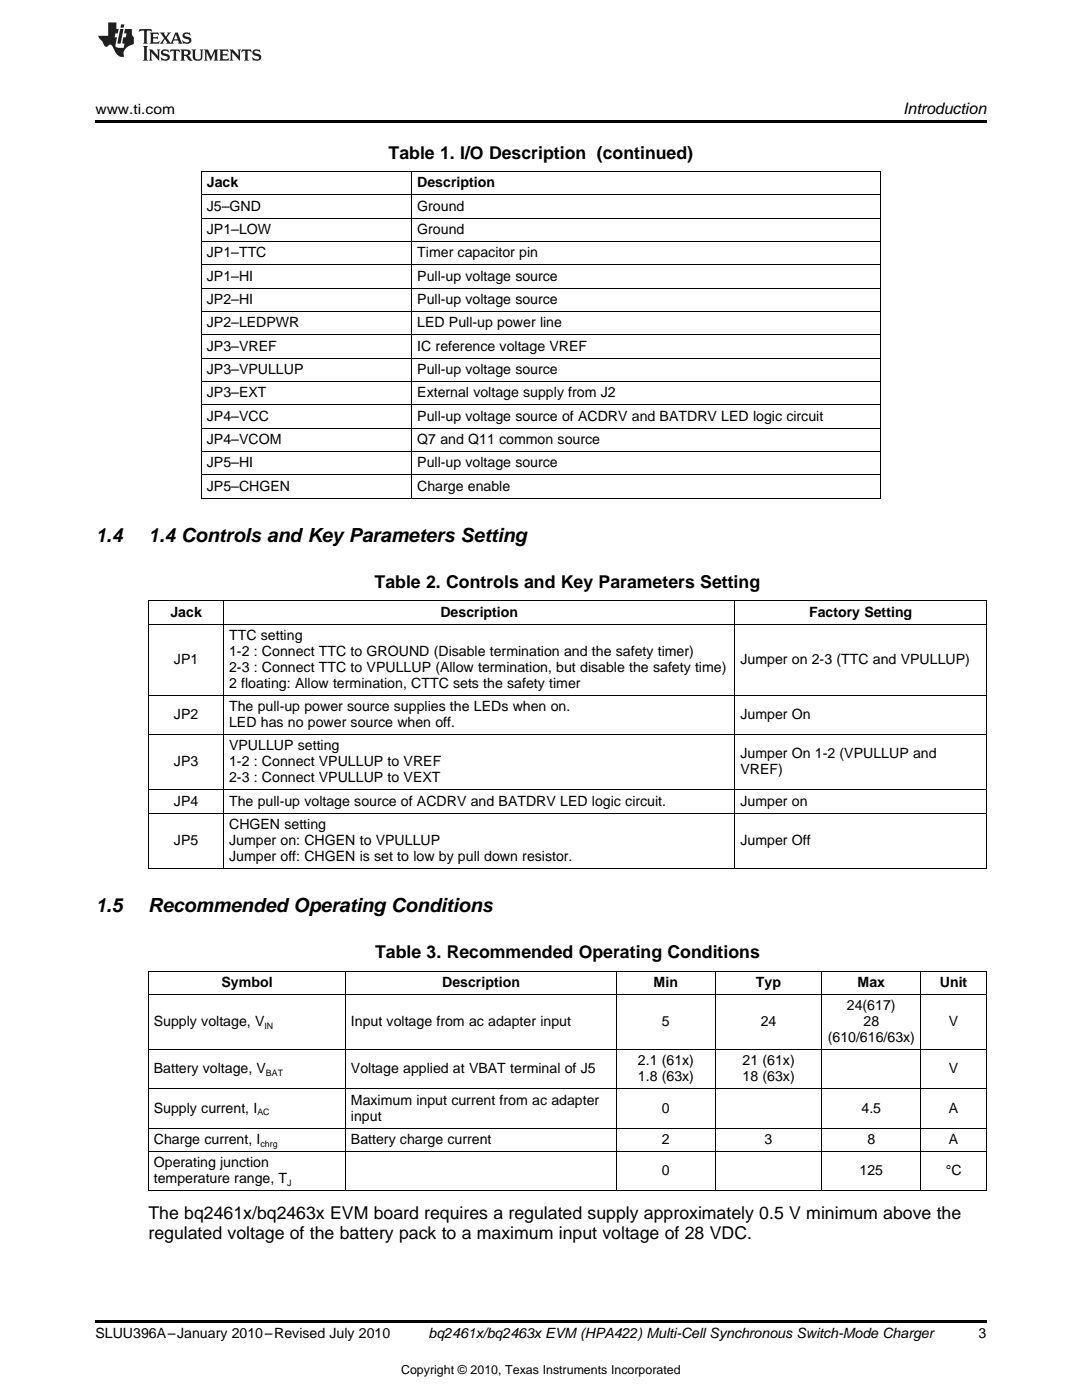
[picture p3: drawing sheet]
<svg xmlns="http://www.w3.org/2000/svg" width="216mm" height="279mm" viewBox="0 0 216 279" stroke-linecap="round" stroke-linejoin="round" font-family="sans-serif">
<defs><g id="words">
<g font-size="3.9">
<text x="19" y="108.2">1.4</text>
<text x="29.6" y="108.2">1.4 Controls and Key Parameters Setting</text>
<text x="19" y="182.1">1.5</text>
<text x="29.6" y="182.1">Recommended Operating Conditions</text>
</g>
<g font-size="3.5">
<text x="77.5" y="31.8">Table 1. I/O Description (continued)</text>
<text x="74.8" y="117.3">Table 2. Controls and Key Parameters Setting</text>
<text x="74.9" y="191.2">Table 3. Recommended Operating Conditions</text>
<text x="29.6" y="243.3">The bq2461x/bq2463x EVM board requires a regulated supply approximately 0.5 V minimum above the</text>
<text x="29.6" y="247.2">regulated voltage of the battery pack to a maximum input voltage of 28 VDC.</text>
</g>
<text font-size="3.2" x="180.2" y="22.7">Introduction</text>
<g font-size="2.8">
<text x="19" y="22.7">www.ti.com</text>
<text x="41.3" y="37.4">Jack</text>
<text x="83.3" y="37.4">Description</text>
<text x="41.3" y="42">J5–GND</text>
<text x="41.3" y="46.7">JP1–LOW</text>
<text x="83.3" y="42">Ground</text>
<text x="83.3" y="46.7">Ground</text>
<text x="41.3" y="51.3">JP1–TTC</text>
<text x="83.3" y="51.3">Timer capacitor pin</text>
<text x="41.3" y="56">JP1–HI</text>
<text x="83.3" y="56">Pull-up voltage source</text>
<text x="41.3" y="60.6">JP2–HI</text>
<text x="41.3" y="65.3">JP2–LEDPWR</text>
<text x="83.3" y="60.6">Pull-up voltage source</text>
<text x="83.3" y="65.3">LED Pull-up power line</text>
<text x="41.3" y="70">JP3–VREF</text>
<text x="83.3" y="70">IC reference voltage VREF</text>
<text x="41.3" y="74.6">JP3–VPULLUP</text>
<text x="83.3" y="74.6">Pull-up voltage source</text>
<text x="41.3" y="79.3">JP3–EXT</text>
<text x="41.3" y="83.9">JP4–VCC</text>
<text x="83.3" y="79.3">External voltage supply from J2</text>
<text x="83.3" y="83.9">Pull-up voltage source of ACDRV and BATDRV LED logic circuit</text>
<text x="41.3" y="88.6">JP4–VCOM</text>
<text x="83.3" y="88.6">Q7 and Q11 common source</text>
<text x="41.3" y="93.2">JP5–HI</text>
<text x="83.3" y="93.2">Pull-up voltage source</text>
<text x="41.3" y="97.9">JP5–CHGEN</text>
<text x="83.3" y="97.9">Charge enable</text>
<text x="34" y="123.1">Jack</text>
<text x="87.9" y="123.1">Description</text>
<text x="161.4" y="123.1">Factory Setting</text>
<text x="45.7" y="127.7">TTC setting</text>
<text x="45.7" y="130.9">1-2 : Connect TTC to GROUND (Disable termination and the safety timer)</text>
<text x="34.7" y="132.5">JP1</text>
<text x="45.7" y="134.1">2-3 : Connect TTC to VPULLUP (Allow termination, but disable the safety time)</text>
<text x="45.7" y="137.3">2 floating: Allow termination, CTTC sets the safety timer</text>
<text x="147.7" y="132.5">Jumper on 2-3 (TTC and VPULLUP)</text>
<text x="34.7" y="143.5">JP2</text>
<text x="45.7" y="141.9">The pull-up power source supplies the LEDs when on.</text>
<text x="147.7" y="143.5">Jumper On</text>
<text x="45.7" y="145.1">LED has no power source when off.</text>
<text x="45.7" y="149.8">VPULLUP setting</text>
<text x="34.7" y="152.9">JP3</text>
<text x="45.7" y="152.9">1-2 : Connect VPULLUP to VREF</text>
<text x="147.7" y="151.3">Jumper On 1-2 (VPULLUP and</text>
<text x="147.7" y="154.5">VREF)</text>
<text x="34.7" y="160.8">JP4</text>
<text x="45.7" y="156.1">2-3 : Connect VPULLUP to VEXT</text>
<text x="45.7" y="160.8">The pull-up voltage source of ACDRV and BATDRV LED logic circuit.</text>
<text x="147.7" y="160.8">Jumper on</text>
<text x="45.7" y="165.4">CHGEN setting</text>
<text x="34.7" y="168.6">JP5</text>
<text x="45.7" y="168.6">Jumper on: CHGEN to VPULLUP</text>
<text x="45.7" y="171.8">Jumper off: CHGEN is set to low by pull down resistor.</text>
<text x="147.7" y="168.6">Jumper Off</text>
<text x="44.2" y="197">Symbol</text>
<text x="88.2" y="197">Description</text>
<text x="130.4" y="197">Min</text>
<text x="150.8" y="197">Typ</text>
<text x="171.1" y="197">Max</text>
<text x="187.5" y="197">Unit</text>
<text x="169" y="201.6">24(617)</text>
<text x="30.7" y="204.8">Supply voltage, V</text>
<text x="70" y="204.8">Input voltage from ac adapter input</text>
<text x="132.1" y="204.8">5</text>
<text x="151.8" y="204.8">24</text>
<text x="165.2" y="208">(610/616/63x)</text>
<text x="172.3" y="204.8">28</text>
<text x="189.3" y="204.8">V</text>
<text x="30.7" y="214.2">Battery voltage, V</text>
<text x="70" y="214.2">Voltage applied at VBAT terminal of J5</text>
<text x="127.3" y="212.6">2.1 (61x)</text>
<text x="127.3" y="215.8">1.8 (63x)</text>
<text x="148.2" y="212.6">21 (61x)</text>
<text x="148.2" y="215.8">18 (63x)</text>
<text x="189.3" y="214.2">V</text>
<text x="70" y="220.5">Maximum input current from ac adapter</text>
<text x="30.7" y="222">Supply current, I</text>
<text x="70" y="223.6">input</text>
<text x="132.1" y="222">0</text>
<text x="171.9" y="222">4.5</text>
<text x="189.3" y="222">A</text>
<text x="30.7" y="228.3">Charge current, I</text>
<text x="30.7" y="232.9">Operating junction</text>
<text x="70" y="228.3">Battery charge current</text>
<text x="132.1" y="228.3">2</text>
<text x="152.6" y="228.3">3</text>
<text x="173.1" y="228.3">8</text>
<text x="189.3" y="228.3">A</text>
<text x="30.7" y="236.1">temperature range, T</text>
<text x="132.1" y="234.5">0</text>
<text x="171.5" y="234.5">125</text>
<text x="188.7" y="234.5">°C</text>
<text x="19" y="267.1">SLUU396A–January 2010–Revised July 2010</text>
<text x="85.5" y="267.1">bq2461x/bq2463x EVM (HPA422) Multi-Cell Synchronous Switch-Mode Charger</text>
<text x="195.3" y="267">3</text>
</g>
<text font-size="2.5" x="80" y="274.2">Copyright © 2010, Texas Instruments Incorporated</text>
<g font-size="1.8">
<text x="52.8" y="205.4">IN</text>
<text x="53.1" y="214.8">BAT</text>
<text x="51.4" y="222.6">AC</text>
<text x="52" y="228.8">chrg</text>
<text x="57.3" y="236.7">J</text>
</g>
</g></defs>
<g fill="#231f20">
<path d="M27.8 5.8l-.1 .6 .5-.3h.5l.1 .2v2.1l-.3 .3h1l-.2-.3v-2.1v-.2h.6l.4 .3-.1-.6zM29.9 6.5l.2 .4v1.5l-.2 .3h1.8l.1-.5a1.04 1.04 0 0 1-1.2 .1v-.6h.5l.4 .2v-.7l-.4 .2h-.5v-.6h.8l.3 .2-.1-.5zM31.9 6.5l.9 1.1-1 1.1h.9l-.2-.2 .4-.7 .5 .7-.2 .2h1.5l-.2-.2 .1-.4h.9l.2 .4-.2 .2h.9l-.2-.3-.7-1.9h-.5l-.9 2.1-.8-1.1 .8-1h-.8l.2 .3-.4 .5-.4-.6 .2-.2zM35.1 6.9l.4 .9h-.8zM36.6 6.6a.63 .63 0 0 0-.2 .7 .63 .63 0 0 0 .6 .4l.6 .2 .2 .2a.75 .75 0 0 1-.8 .4 .75 .75 0 0 1-.6-.5l.1 .7 .2-.1a1.11 1.11 0 0 0 1.5-.5 1.13 1.13 0 0 0-1.3-.9v-.3a1.04 1.04 0 0 1 1.1 .2l-.1-.6-.2 .1-.5-.1zM28.5 9.2l.3 .3v2.2l-.3 .4h1l-.2-.4v-2.2l.2-.3zM29.7 9.9l.2 .3v1.5l-.2 .4h.7l-.2-.4v-1.3l1.6 1.7v-1.9l.2-.3h-.7l.2 .3v.9l-1.1-1.2zM32.3 10a.62 .62 0 0 0-.2 .7 .62 .62 0 0 0 .6 .4l.6 .2 .2 .2a.76 .76 0 0 1-.8 .4 .76 .76 0 0 1-.6-.5l.1 .7 .2-.1a1.11 1.11 0 0 0 1.5-.6 1.13 1.13 0 0 0-1.3-.8v-.3a1.04 1.04 0 0 1 1.1 .1l-.1-.5-.2 .1-.5-.2zM34 9.9l-.1 .6a.61 .61 0 0 1 .7-.3l.1 1.5-.3 .4h1l-.3-.4 .1-1.5a.63 .63 0 0 1 .7 .3l-.1-.6zM36 9.9l.2 .3v1.5l-.2 .4h.9l-.2-.2v-.7l.6 .2a.76 .76 0 0 0 1.1 .6l-1-.9a.58 .58 0 0 0 .6-.6 .58 .58 0 0 0-.5-.6zM36.7 10.2l.1-.1a.45 .45 0 0 1 .6 .1 .45 .45 0 0 1 .1 .5l-.8 .2zM38.2 9.9l.2 .2a2.17 2.17 0 0 0 .4 1.9 .99 .99 0 0 0 1.6-.7v-1.1l.2-.3h-.7l.1 .2a1.92 1.92 0 0 1-.1 1.7 .6 .6 0 0 1-1-.5v-1.1l.2-.3zM40.7 9.9l.2 .3v1.5l-.2 .4h.7l-.2-.4v-1.4l.8 1.8 .9-1.8v1.4l-.2 .4h.9l-.3-.4v-1.5l.3-.3h-.8l-.6 1.4-.7-1.4zM43.7 9.9l.3 .3v1.5l-.3 .4h1.9l.1-.6a1.04 1.04 0 0 1-1.3 .2v-.6h.6l.4 .1v-.6l-.4 .2h-.6l.1-.6h.7l.4 .2-.1-.5zM45.8 9.9l.2 .3v1.5l-.2 .4h.8l-.3-.4v-1.3l1.6 1.7v-1.9l.2-.3h-.7l.2 .3v.9l-1.1-1.2zM48.3 9.9l-.1 .6a.61 .61 0 0 1 .7-.3v1.5l-.2 .4h.9l-.2-.4v-1.5a.63 .63 0 0 1 .8 .3l-.1-.6zM50.6 10a.62 .62 0 0 0-.2 .7 .62 .62 0 0 0 .6 .4l.6 .2 .1 .2a.76 .76 0 0 1-.7 .4 .76 .76 0 0 1-.6-.5l.1 .7 .1-.1a1.11 1.11 0 0 0 1.5-.6 1.13 1.13 0 0 0-1.2-.8l-.1-.3a1.04 1.04 0 0 1 1.2 .1l-.2-.5-.1 .1-.5-.2z"/>
<path d="M21.6 4.5v2.6h-2l.1 .4 .8 .9a.91 .91 0 0 0 .9 .9 .56 .56 0 0 1 .5-.4 .56 .56 0 0 1 .5 .3l.4 .8a1.53 1.53 0 0 0 2 1.3 1.54 1.54 0 0 1 1-2.1l.9-.4-.1-1.4a1.52 1.52 0 0 1-.3-1.6h-1.4l-.1 .9h.5l-.2 .8h-.5l-.2 .9v.2l.4 .1-.1 .9a1.93 1.93 0 0 1-1.6-.3l.2-1.8h-.4l.1-.8h.5l.2-.9h-.5v-1.3zM24 5.8l-.6 2.9h.7l.5-2.9zM24.2 4.9l-.2 .6h.7l.1-.6z"/>
</g>
<path d="M19 24h177.8v.6h-177.8zM19 263.5h177.8v.6h-177.8z" fill="#000"/>
<g fill="none" stroke="#000" stroke-width=".2">
<path d="M40.2 38.9h135.4M40.2 34.2h135.4M40.3 34.3v65.1M82.1 34.3v65.1M175.6 34.3v65.1M40.2 57.5h135.4M40.2 52.8h135.4M40.2 48.2h135.4M40.2 43.5h135.4M40.2 76.1h135.4M40.2 71.5h135.4M40.2 66.8h135.4"/>
<path d="M40.2 62.1h135.4M40.2 99.4h135.5M40.2 94.7h135.4M40.2 90.1h135.4M40.2 85.4h135.4M40.2 80.8h135.4M29.6 119.9h167.2M29.7 120v53.3M44.6 120v53.3M146.6 120v53.3M196.8 120v53.3M29.6 138.8h167.2"/>
<path d="M29.6 124.6h167.2M29.6 157.6h167.2M29.6 146.6h167.2M29.6 173.3h167.2M29.6 162.3h167.2M29.6 198.5h167.2M29.6 193.8h167.2M29.7 193.9v43.8M68.9 193.9v43.8M123 193.9v43.8M142.7 193.9v43.8M164 193.9v43.8"/>
<path d="M183.7 193.9v43.8M196.8 193.9v43.8M29.6 217.3h167.2M29.6 209.5h167.2M29.6 237.6h167.2M29.6 229.8h167.2M29.6 225.1h167.2"/>
</g>
<use href="#words"/>
</svg>
